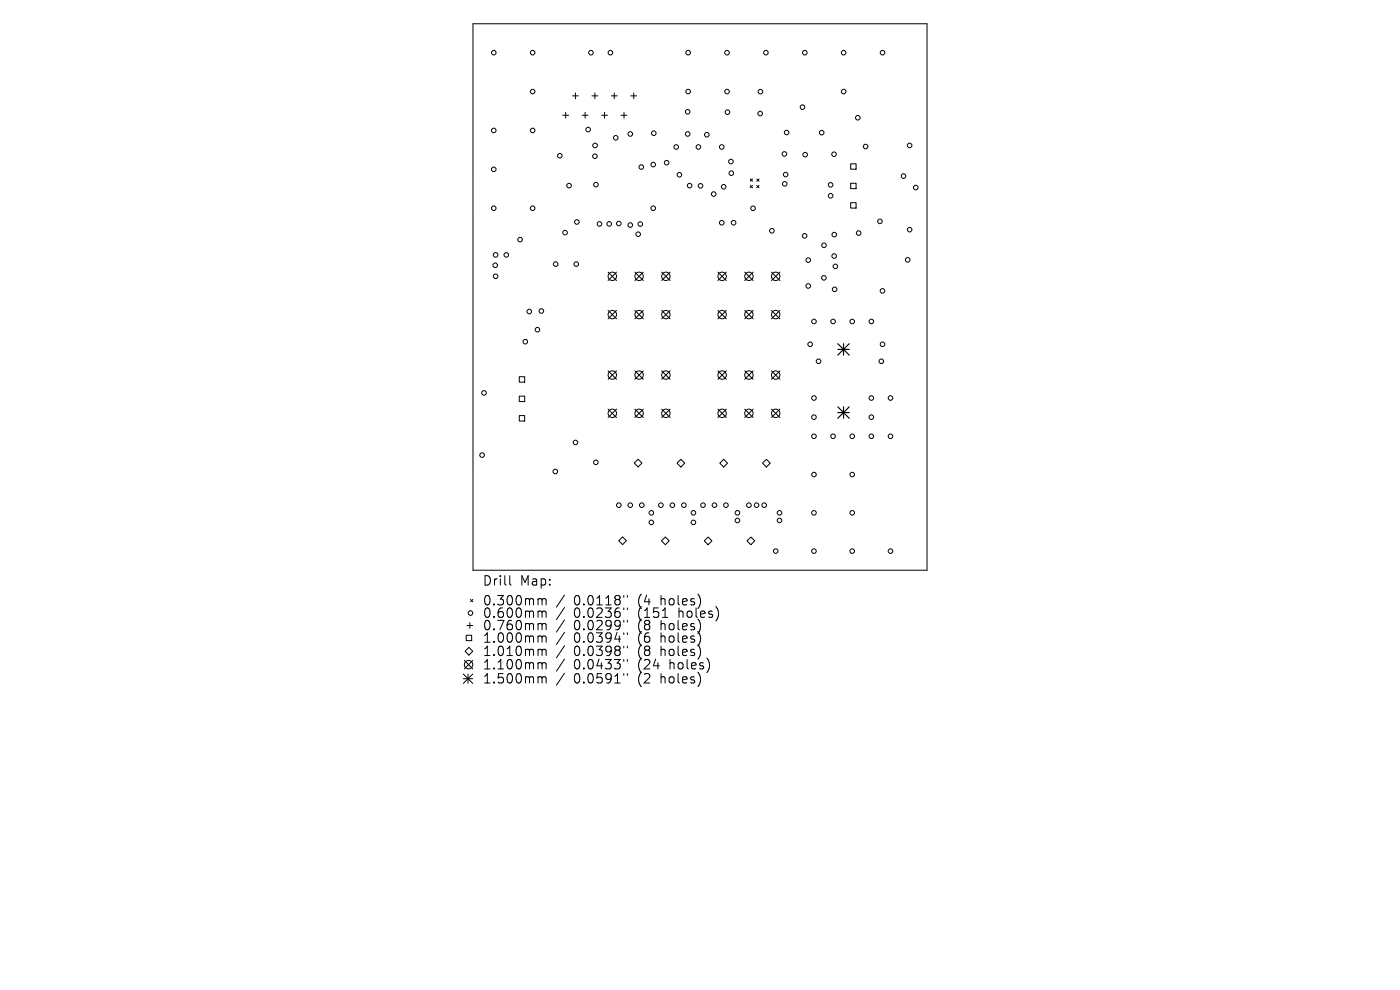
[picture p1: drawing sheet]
<svg xmlns="http://www.w3.org/2000/svg" width="297mm" height="210mm" viewBox="0 0 297 210" stroke-linecap="round" stroke-linejoin="round" font-family="sans-serif">
<defs><g id="words">
<g font-size="2.8">
<text x="102.3" y="124.5">Drill</text>
<text x="110.3" y="124.5">Map:</text>
<text x="102.3" y="128.7">0.300mm</text>
<text x="102.3" y="131.3">0.600mm</text>
<text x="121.7" y="128.7">0.0118&quot;</text>
<text x="121.7" y="131.3">0.0236&quot;</text>
<text x="135.5" y="128.7">(4</text>
<text x="135.5" y="131.3">(151</text>
<text x="140.4" y="128.7">holes)</text>
<text x="144.2" y="131.3">holes)</text>
<text x="102.3" y="134">0.760mm</text>
<text x="102.3" y="136.6">1.000mm</text>
<text x="121.7" y="134">0.0299&quot;</text>
<text x="121.7" y="136.6">0.0394&quot;</text>
<text x="135.5" y="134">(8</text>
<text x="135.5" y="136.6">(6</text>
<text x="140.4" y="134">holes)</text>
<text x="140.4" y="136.6">holes)</text>
<text x="102.3" y="139.4">1.010mm</text>
<text x="102.3" y="142.3">1.100mm</text>
<text x="121.7" y="139.4">0.0398&quot;</text>
<text x="121.7" y="142.3">0.0433&quot;</text>
<text x="135.5" y="139.4">(8</text>
<text x="135.5" y="142.3">(24</text>
<text x="140.4" y="139.4">holes)</text>
<text x="142.3" y="142.3">holes)</text>
<text x="102.3" y="145.3">1.500mm</text>
<text x="121.7" y="145.3">0.0591&quot;</text>
<text x="135.5" y="145.3">(2</text>
<text x="140.4" y="145.3">holes)</text>
</g>
</g></defs>
<g fill="none" stroke="#000" stroke-width=".21">
<path d="M100.3 5h96.4v116h-96.4zM122.1 19.7v1.2M126.2 19.7v1.2M130.3 19.7v1.2M134.4 19.7v1.2M119.4 24.5h1.2M120 23.8v1.3M121.5 20.3h1.2M123.5 24.5h1.2M124.1 23.8v1.3M125.6 20.3h1.2M127.6 24.5h1.3"/>
<path d="M128.3 23.8v1.3M129.7 20.3h1.2M131.8 24.5h1.2M132.4 23.8v1.3M133.8 20.3h1.3M159.2 38l.4 .4M159.2 39.3l.4 .5M159.6 38l-.4 .4M159.6 39.3l-.4 .5M160.5 39.3l.5 .5M160.5 38l.5 .5M161 39.3l-.5 .5"/>
<path d="M161 38l-.5 .5M180.5 34.7h1.1v1.2h-1.1zM180.5 38.9h1.1v1.1h-1.1zM129 57.7l1.8 1.8M130.8 57.7l-1.8 1.8M134.7 57.7l1.8 1.8M136.5 57.7l-1.8 1.8M140.4 57.7l1.8 1.8M142.2 57.7l-1.8 1.8M152.3 57.7l1.8 1.8M154.1 57.7l-1.8 1.8M158 57.7l1.8 1.8"/>
<path d="M159.8 57.7l-1.8 1.8M163.7 57.7l1.8 1.8M165.5 57.7l-1.8 1.8M180.5 43h1.1v1.1h-1.1zM110.2 79.9h1.1v1.2h-1.1zM129 65.8l1.8 1.8M129 78.7l1.8 1.8M130.8 65.8l-1.8 1.8M130.8 78.7l-1.8 1.8M134.7 65.8l1.8 1.8M134.7 78.7l1.8 1.8M136.5 65.8l-1.8 1.8"/>
<path d="M136.5 78.7l-1.8 1.8M140.4 65.8l1.8 1.8M140.4 78.7l1.8 1.8M142.2 65.8l-1.8 1.8M142.2 78.7l-1.8 1.8M152.3 65.8l1.8 1.8M152.3 78.7l1.8 1.8M154.1 65.8l-1.8 1.8M154.1 78.7l-1.8 1.8M158 65.8l1.8 1.8M158 78.7l1.8 1.8M159.8 65.8l-1.8 1.8"/>
<path d="M159.8 78.7l-1.8 1.8M163.7 65.8l1.8 1.8M163.7 78.7l1.8 1.8M165.5 65.8l-1.8 1.8M165.5 78.7l-1.8 1.8M110.2 84h1.1v1.2h-1.1zM110.2 88.2h1.1v1.1h-1.1zM129 86.8l1.8 1.8M130.8 86.8l-1.8 1.8M134.6 98.2l.8-.8 .8 .8-.8 .8zM134.7 86.8l1.8 1.8M136.5 86.8l-1.8 1.8"/>
<path d="M140.4 86.8l1.8 1.8M142.2 86.8l-1.8 1.8M143.6 98.3l.8-.9 .9 .9-.9 .8zM152.3 86.8l1.8 1.8M152.7 98.3l.8-.9 .8 .9-.8 .8zM154.1 86.8l-1.8 1.8M158 86.8l1.8 1.8M159.8 86.8l-1.8 1.8M161.8 98.3l.8-.9 .8 .9-.8 .8zM163.7 86.8l1.8 1.8M165.5 86.8l-1.8 1.8M131.3 114.7l.8-.8 .8 .8-.8 .8z"/>
<path d="M140.3 114.7l.8-.8 .9 .8-.9 .9zM149.4 114.7l.8-.8 .8 .8-.8 .9zM159.3 113.9l.8 .8-.8 .9-.8-.9zM98.7 138.1l.8-.8 .8 .8-.8 .9zM98.9 134.8h1.2v1.1h-1.2zM99.1 132.7h1.2M99.7 132.1v1.2M99.8 127.2l.5 .4M100.3 127.2l-.5 .4M108.1 122.1v1.7l.3 .3M114.4 127h.3l.3 .3M114.4 129.6h.3l.3 .3"/>
<path d="M114.4 132.3l.5 .1 .1 .2M114.4 134.9l.5 .1 .1 .2M114.4 137.7l.5 .1 .1 .2M115 127.3l.3-.3 .5 .1 .1 1.2M115 127.3v1M115 129.9v1.1M115 132.6v1M115 135.2v1M115 138v1.1M115 129.9l.3-.3 .5 .1 .1 1.3M115 132.6l.3-.3 .5 .1 .1 1.2M115 135.2l.3-.3 .5 .1 .1 1.2"/>
<path d="M115 138l.3-.3 .5 .1 .1 1.3M119.8 126.2l-1.8 2.6M119.8 128.9l-1.8 2.5M119.8 131.5l-1.8 2.6M119.8 134.1l-1.8 2.6M119.8 137l-1.8 2.5M119.8 139.8l-1.8 2.6M132.3 126.3v.4M132.3 129v.3M132.3 131.6v.4M132.3 134.2v.4M132.3 137.1v.3"/>
<path d="M132.3 139.9v.4M133.1 126.3v.4M133.1 129v.3M133.1 131.6v.4M133.1 134.2v.4M133.1 137.1v.3M133.1 139.9v.4M140.5 131h1.2M98.3 143l2 2M98.3 144h2M98.5 140.1l1.8 1.8M99.3 143v2"/>
<path d="M100.3 140.1l-1.8 1.8M100.3 143l-2 2M114.4 140.6l.5 .1 .1 .2M114.4 143.6l.5 .1 .1 .1M115 140.9v1M115 143.8v1.1M115 140.9l.3-.3 .5 .1 .1 1.2M115 143.8l.3-.2 .5 .1 .1 1.2M119.8 142.8l-1.8 2.6M132.3 142.9v.4M133.1 142.9v.4"/>
<circle cx="104.7" cy="11.2" r=".49"/>
<circle cx="113" cy="11.2" r=".49"/>
<circle cx="113" cy="19.4" r=".49"/>
<circle cx="125.4" cy="11.2" r=".49"/>
<circle cx="129.5" cy="11.2" r=".49"/>
<circle cx="146" cy="11.2" r=".49"/>
<circle cx="146" cy="19.4" r=".49"/>
<circle cx="154.2" cy="11.2" r=".49"/>
<circle cx="154.2" cy="19.4" r=".49"/>
<circle cx="161.3" cy="19.4" r=".49"/>
<circle cx="162.5" cy="11.2" r=".49"/>
<circle cx="170.7" cy="11.2" r=".49"/>
<circle cx="179" cy="11.2" r=".49"/>
<circle cx="179" cy="19.4" r=".49"/>
<circle cx="187.2" cy="11.2" r=".49"/>
<circle cx="104.7" cy="27.7" r=".49"/>
<circle cx="104.7" cy="35.9" r=".49"/>
<circle cx="113" cy="27.7" r=".49"/>
<circle cx="118.8" cy="33" r=".49"/>
<circle cx="120.7" cy="39.4" r=".49"/>
<circle cx="124.8" cy="27.5" r=".49"/>
<circle cx="126.2" cy="33.1" r=".49"/>
<circle cx="126.2" cy="30.9" r=".49"/>
<circle cx="126.4" cy="39.2" r=".49"/>
<circle cx="130.6" cy="29.2" r=".49"/>
<circle cx="133.7" cy="28.4" r=".49"/>
<circle cx="136" cy="35.4" r=".49"/>
<circle cx="138.6" cy="34.9" r=".49"/>
<circle cx="138.7" cy="28.3" r=".49"/>
<circle cx="141.4" cy="34.5" r=".49"/>
<circle cx="143.5" cy="31.2" r=".49"/>
<circle cx="144.1" cy="37.1" r=".49"/>
<circle cx="145.9" cy="28.4" r=".49"/>
<circle cx="145.9" cy="23.7" r=".49"/>
<circle cx="146.3" cy="39.4" r=".49"/>
<circle cx="148.2" cy="31.2" r=".49"/>
<circle cx="148.6" cy="39.4" r=".49"/>
<circle cx="149.9" cy="28.6" r=".49"/>
<circle cx="153.1" cy="31.2" r=".49"/>
<circle cx="153.5" cy="39.6" r=".49"/>
<circle cx="154.3" cy="23.8" r=".49"/>
<circle cx="155.1" cy="34.3" r=".49"/>
<circle cx="155.1" cy="36.7" r=".49"/>
<circle cx="161.3" cy="24.1" r=".49"/>
<circle cx="166.4" cy="32.7" r=".49"/>
<circle cx="166.5" cy="39" r=".49"/>
<circle cx="166.7" cy="37" r=".49"/>
<circle cx="166.9" cy="28.1" r=".49"/>
<circle cx="170.2" cy="22.7" r=".49"/>
<circle cx="170.8" cy="32.8" r=".49"/>
<circle cx="174.3" cy="28.1" r=".49"/>
<circle cx="176.2" cy="39.2" r=".49"/>
<circle cx="176.9" cy="32.7" r=".49"/>
<circle cx="182" cy="25" r=".49"/>
<circle cx="183.6" cy="31.1" r=".49"/>
<circle cx="191.7" cy="37.3" r=".49"/>
<circle cx="193" cy="30.9" r=".49"/>
<circle cx="194.3" cy="39.8" r=".49"/>
<circle cx="104.7" cy="44.2" r=".49"/>
<circle cx="105.1" cy="56.3" r=".49"/>
<circle cx="105.1" cy="54.1" r=".49"/>
<circle cx="105.1" cy="58.6" r=".49"/>
<circle cx="107.4" cy="54.1" r=".49"/>
<circle cx="110.3" cy="50.8" r=".49"/>
<circle cx="113" cy="44.2" r=".49"/>
<circle cx="117.9" cy="56" r=".49"/>
<circle cx="119.9" cy="49.3" r=".49"/>
<circle cx="122.2" cy="56" r=".49"/>
<circle cx="122.4" cy="47.1" r=".49"/>
<circle cx="127.2" cy="47.5" r=".49"/>
<circle cx="129.2" cy="47.5" r=".49"/>
<circle cx="129.9" cy="58.6" r=".89"/>
<circle cx="131.3" cy="47.4" r=".49"/>
<circle cx="133.7" cy="47.7" r=".49"/>
<circle cx="135.4" cy="49.7" r=".49"/>
<circle cx="135.6" cy="58.6" r=".89"/>
<circle cx="135.8" cy="47.5" r=".49"/>
<circle cx="138.6" cy="44.2" r=".49"/>
<circle cx="141.3" cy="58.6" r=".89"/>
<circle cx="151.4" cy="41.2" r=".49"/>
<circle cx="153.1" cy="47.3" r=".49"/>
<circle cx="153.2" cy="58.6" r=".89"/>
<circle cx="155.6" cy="47.3" r=".49"/>
<circle cx="158.9" cy="58.6" r=".89"/>
<circle cx="159.8" cy="44.2" r=".49"/>
<circle cx="163.7" cy="49" r=".49"/>
<circle cx="164.6" cy="58.6" r=".89"/>
<circle cx="170.7" cy="50" r=".49"/>
<circle cx="171.5" cy="55.2" r=".49"/>
<circle cx="174.8" cy="58.9" r=".49"/>
<circle cx="174.8" cy="52" r=".49"/>
<circle cx="176.2" cy="41.5" r=".49"/>
<circle cx="177" cy="54.3" r=".49"/>
<circle cx="177" cy="49.8" r=".49"/>
<circle cx="177.2" cy="56.5" r=".49"/>
<circle cx="182.2" cy="49.4" r=".49"/>
<circle cx="186.7" cy="47" r=".49"/>
<circle cx="192.6" cy="55.1" r=".49"/>
<circle cx="193" cy="48.7" r=".49"/>
<circle cx="111.4" cy="72.5" r=".49"/>
<circle cx="112.3" cy="66.1" r=".49"/>
<circle cx="114" cy="69.9" r=".49"/>
<circle cx="114.8" cy="66" r=".49"/>
<circle cx="129.9" cy="79.6" r=".89"/>
<circle cx="129.9" cy="66.7" r=".89"/>
<circle cx="135.6" cy="79.6" r=".89"/>
<circle cx="135.6" cy="66.7" r=".89"/>
<circle cx="141.3" cy="79.6" r=".89"/>
<circle cx="141.3" cy="66.7" r=".89"/>
<circle cx="153.2" cy="79.6" r=".89"/>
<circle cx="153.2" cy="66.7" r=".89"/>
<circle cx="158.9" cy="79.6" r=".89"/>
<circle cx="158.9" cy="66.7" r=".89"/>
<circle cx="164.6" cy="79.6" r=".89"/>
<circle cx="164.6" cy="66.7" r=".89"/>
<circle cx="171.5" cy="60.7" r=".49"/>
<circle cx="171.9" cy="73" r=".49"/>
<circle cx="172.7" cy="68.2" r=".49"/>
<circle cx="173.7" cy="76.6" r=".49"/>
<circle cx="176.7" cy="68.2" r=".49"/>
<circle cx="177.1" cy="61.4" r=".49"/>
<circle cx="180.8" cy="68.2" r=".49"/>
<circle cx="184.9" cy="68.2" r=".49"/>
<circle cx="187" cy="76.6" r=".49"/>
<circle cx="187.2" cy="61.7" r=".49"/>
<circle cx="187.2" cy="73" r=".49"/>
<circle cx="102.3" cy="96.5" r=".49"/>
<circle cx="102.7" cy="83.3" r=".49"/>
<circle cx="122.1" cy="93.9" r=".49"/>
<circle cx="126.4" cy="98.1" r=".49"/>
<circle cx="129.9" cy="87.7" r=".89"/>
<circle cx="135.6" cy="87.7" r=".89"/>
<circle cx="141.3" cy="87.7" r=".89"/>
<circle cx="153.2" cy="87.7" r=".89"/>
<circle cx="158.9" cy="87.7" r=".89"/>
<circle cx="164.6" cy="87.7" r=".89"/>
<circle cx="172.7" cy="88.5" r=".49"/>
<circle cx="172.7" cy="84.4" r=".49"/>
<circle cx="172.7" cy="92.6" r=".49"/>
<circle cx="176.7" cy="92.6" r=".49"/>
<circle cx="180.8" cy="92.6" r=".49"/>
<circle cx="184.9" cy="92.6" r=".49"/>
<circle cx="184.9" cy="88.5" r=".49"/>
<circle cx="184.9" cy="84.4" r=".49"/>
<circle cx="188.9" cy="92.6" r=".49"/>
<circle cx="188.9" cy="84.4" r=".49"/>
<circle cx="117.8" cy="100" r=".49"/>
<circle cx="131.3" cy="107.2" r=".49"/>
<circle cx="133.7" cy="107.2" r=".49"/>
<circle cx="136.1" cy="107.2" r=".49"/>
<circle cx="138.2" cy="110.8" r=".49"/>
<circle cx="138.2" cy="108.8" r=".49"/>
<circle cx="140.2" cy="107.2" r=".49"/>
<circle cx="142.6" cy="107.2" r=".49"/>
<circle cx="145.1" cy="107.2" r=".49"/>
<circle cx="147.1" cy="110.8" r=".49"/>
<circle cx="147.1" cy="108.8" r=".49"/>
<circle cx="149.1" cy="107.2" r=".49"/>
<circle cx="151.6" cy="107.2" r=".49"/>
<circle cx="154" cy="107.2" r=".49"/>
<circle cx="156.4" cy="108.8" r=".49"/>
<circle cx="156.4" cy="110.4" r=".49"/>
<circle cx="158.9" cy="107.2" r=".49"/>
<circle cx="160.5" cy="107.2" r=".49"/>
<circle cx="162.1" cy="107.2" r=".49"/>
<circle cx="164.6" cy="116.9" r=".49"/>
<circle cx="165.4" cy="108.8" r=".49"/>
<circle cx="165.4" cy="110.4" r=".49"/>
<circle cx="172.7" cy="116.9" r=".49"/>
<circle cx="172.7" cy="100.7" r=".49"/>
<circle cx="172.7" cy="108.8" r=".49"/>
<circle cx="180.8" cy="116.9" r=".49"/>
<circle cx="180.8" cy="108.8" r=".49"/>
<circle cx="180.8" cy="100.7" r=".49"/>
<circle cx="188.9" cy="116.9" r=".49"/>
<circle cx="99.8" cy="130" r=".49"/>
<circle cx="99.4" cy="141" r=".89"/>
</g>
<path d="M177.7 72.9l2.5 2.4M177.7 74.1h2.5M179 72.9v2.4M180.2 72.9l-2.5 2.4M177.7 86.3l2.5 2.4M177.7 87.5h2.5M179 86.3v2.4M180.2 86.3l-2.5 2.4" fill="none" stroke="#000" stroke-width=".24"/>
<use href="#words"/>
</svg>
